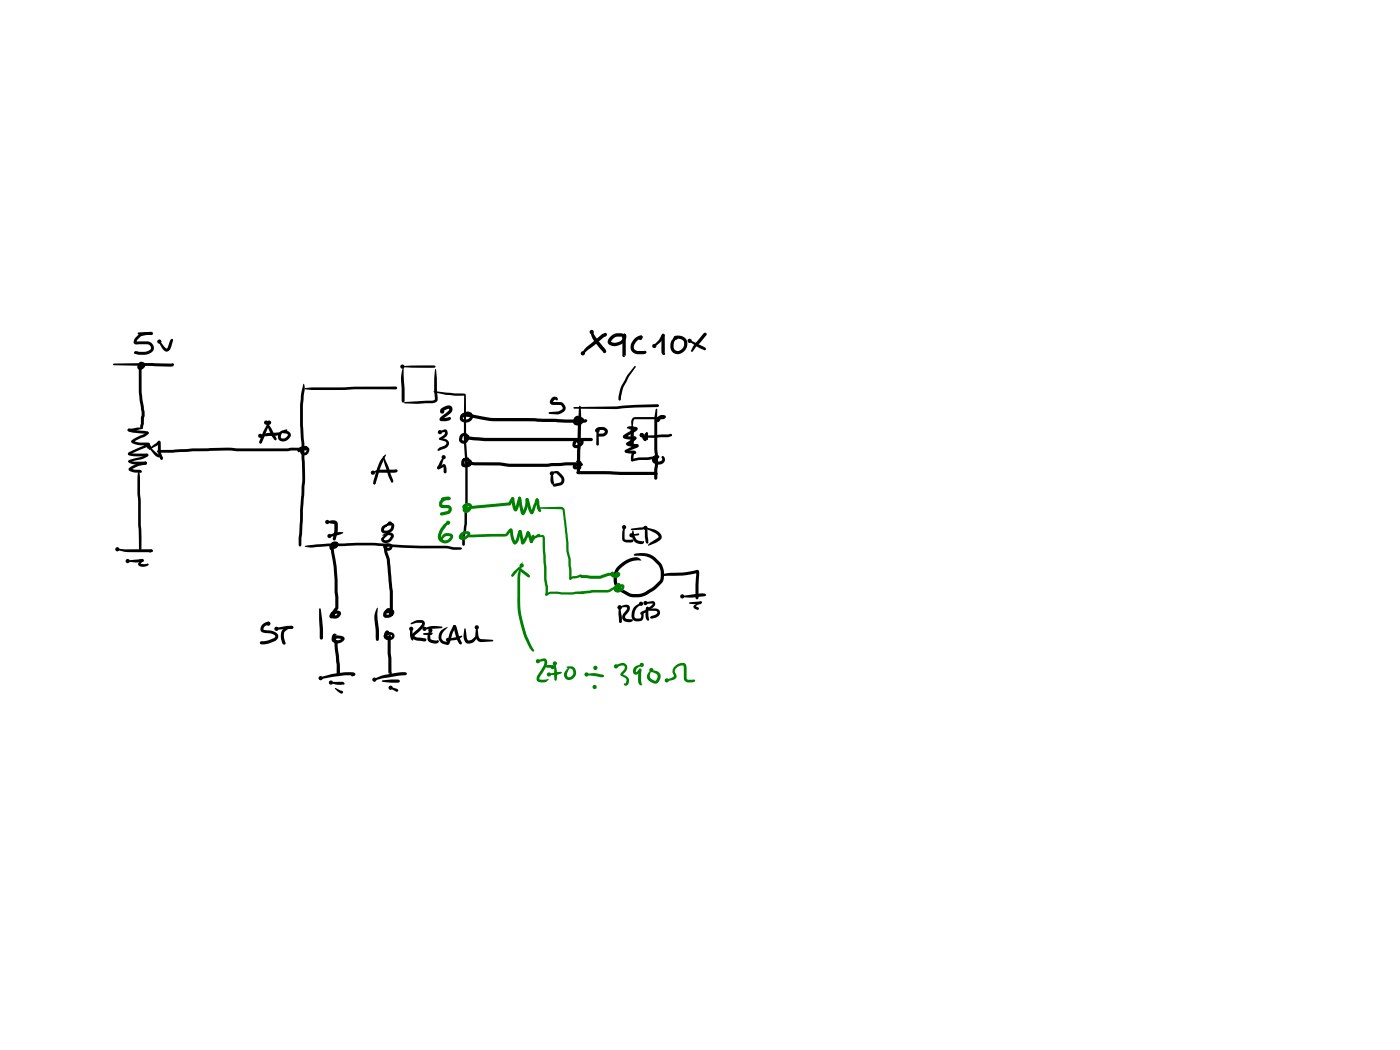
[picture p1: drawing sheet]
<svg xmlns="http://www.w3.org/2000/svg" width="397mm" height="297mm" viewBox="0 0 397 297" stroke-linecap="round" stroke-linejoin="round" font-family="sans-serif">
<g fill="#000">
<path d="M38 99.8l.3-.3 .4 .4-.4 .3zM38.2 99.6l.8 .1-.7 .5-.3-.3zM39.1 94.2l3.7-.2 .5 .4-.5 .5-3.5-.2-.3-.1zM38.8 95.2a4.6 4.6 0 0 1 4.4-1.1v.7l-.4 .1a3.6 3.6 0 0 0-4 1.4l-.2 .6-.1-.2h3.4a1.74 1.74 0 0 1 1.6 1.2 1.74 1.74 0 0 1-.7 2l-.9 .4-1.1 .2-1.7-.1-1-.3v-.5l.3-.1 2.7 .1 .9-.2 .7-.6-.1-.8-.7-.5h-2.7a.97 .97 0 0 1-1.3-.3 .97 .97 0 0 1 .3-1.3zM44.9 96.7l.2-.2 .2 .1 1.9 2.2 .4-.5 .4-1.5a.7 .7 0 0 1 .9-.7l.1 .3-.6 2.2a1.23 1.23 0 0 1-1.2 1 1.23 1.23 0 0 1-1.2-.9zM166 98.4l4.3-3.6 1.1-.5 .4 .1a.88 .88 0 0 1-.8 1.2l-5.7 4.7-.3 .1-.2-.4zM167.4 93.8l.5 .1 1.3 2.3 2.2 2.7a.6 .6 0 0 1 .2 .7 .6 .6 0 0 1-.6 .4l-1.2-1.5a8.4 8.4 0 0 1-2.5-4.4zM173 95.3l1.2-.8 1.6-.1a.73 .73 0 0 1 1 .4 .73 .73 0 0 1-.5 .9l-.2-.2 .1-.4-.1 .3-1.2-.1a2.3 2.3 0 0 0-1.8 1.5 2.44 2.44 0 0 0 2.7-.2 1.34 1.34 0 0 0 .7-1.4l.3 .2-.4-.4 .4-.5a1.16 1.16 0 0 1 .2 1.9 3.1 3.1 0 0 1-4.8 .7l.1-.9zM176.5 94.7l.3-.2 .5 .5-.2 .3 .1-.2v5.7l-.3-.1 .1 .2-.3 .2-.4-.3v-5.6zM181.3 95.3l.3-.2 .3 .1v.4l-.6 .3-.2-.2zM181.3 95.1l.3-.1 .4 .3-.1 .4-.3 .1-.4-.3zM179.7 95.9l.5-.4a1.07 1.07 0 0 1 1.8-.1l-.4 .4a2.5 2.5 0 0 0-1.9 3.1l.8 .5 2.2-.1 .4 .5-.1 .2-.6 .3h-1.8a2.17 2.17 0 0 1-2-1.4 2.17 2.17 0 0 1 .6-2.3z"/>
<path d="M187.5 94.6l.3-.1a.59 .59 0 0 1 .4 .5 .59 .59 0 0 1-.2 .6l-1.2 1.5-1.4 1.1-.4-.2 1.7-1.8zM187.5 94.6l.3-.1 .5 .5-.1 4.8 .2 .4a.58 .58 0 0 1-.7 .2 .58 .58 0 0 1-.4-.7zM191.1 95.4a2.46 2.46 0 0 1 3.3 .8 2.46 2.46 0 0 1-.7 3.4 2.26 2.26 0 0 1-3 .3 2.26 2.26 0 0 1-.7-2.8l.4-.9 1-.7 .1 .3-.6 1a2.18 2.18 0 0 0 .3 2.4 1.77 1.77 0 0 0 2.3-.7 1.77 1.77 0 0 0-.5-2.3l-1.4-.2-.9 1-.1-.8zM195.1 96.5l.3-.2 4.2 2.1 .4 .4-.1 .3-.4 .1-1.5-.6zM199.4 94.3l.3-.1 .3 .1v.7l-4 4.7-.3-.2 .7-1.5zM32 103.2l.2-.2 10.8-.2 5.9 .1 .4 .4-.2 .4-.8 .1-16.1-.3zM39.5 103h.6v.6a46.7 46.7 0 0 0 .7 12.2l.2 1.9-.3 2.4-.3 1.2-.3 .1a1.11 1.11 0 0 1-.2-1.4v-1.7l.2-.6-.1-1.6a53.6 53.6 0 0 1-.7-12.3zM39.5 102.7a1.08 1.08 0 0 1 1.6 .4 1.08 1.08 0 0 1-.8 1.5 .9 .9 0 0 1-1.2-.1 .9 .9 0 0 1 0-1.3 .9 .9 0 0 1 1.3 0l-.7 .8 .9-.6-.6-.3-.1 .5-.1-.1 .3 .1-.6-.1-.1-.3 .3-.3a.74 .74 0 0 1 .9 .8 .74 .74 0 0 1-1.2 .3l-.3-.5zM75.3 119.6h.1a15.7 15.7 0 0 1 2.9 4.6l-.1 .4-.2 .2-.9-1.1zM76 119.6l.2-.2 .2 .4-2.2 5.6-.4 .2-.3-.1v-.6l1.1-2.7zM85.9 108.7l.3 .1a7 7 0 0 1-.2 3.6l-.2 2.4v5.5l.4 5.3 .2 10.5-1.1 18.3-.3 .4-.4-.4v-1.9l1-17.9-.2-8.9-.4-5.4v-5.5l.3-3.1zM86.4 109.9l14-.4h11.7l.4 .4-.4 .4-20.1 .2a19.2 19.2 0 0 1-5.7-.4z"/>
<path d="M113.9 103.7l8-.2h1.1l.4 .3-.4 .4h-4.9l-4.1-.2zM114.1 104.2l.2 .1 .3 6.4v2.9l-.4 .4-.4-.4-.1-3.7a11.9 11.9 0 0 1 .4-5.7zM122.9 110.8l8.9 .8 .2 4.7a140 140 0 0 0 .5 15.9l-.2 16-.7 4 .1 2-.4 .4-.4-.4v-2l.7-4v-4.1a184.5 184.5 0 0 0-.2-20.7v-11.5l.2 .1-2.7 .1-2.7-.3-3.3-.7-.1-.2zM123.3 104.6h.2l.2 1.7 .3 6.3a1.43 1.43 0 0 1-2 1.6l-3.7 .2-3.7-.1-.2-.2 .2-.2 7.8-.4 .8-.3-.2-5.5zM125 115.7l1.1-.6a1.3 1.3 0 0 1 2 .3 1.3 1.3 0 0 1-.8 1.9l-2 1.5-.3-.4 2.3-.3 .5 .4-.3 .4-1 .4h-1.5a.64 .64 0 0 1-.5-.6 .64 .64 0 0 1 .4-.7l2-1.5 .3-.7-1.7 .6v-.2v.5a.55 .55 0 0 1-.7-.2 .55 .55 0 0 1 .2-.8zM131 117.6l.5-.1 .1 .3-.3 .2zM131.1 117.4l.7-.2 1.5 .1a36.7 36.7 0 0 0 12.6 1.1l14.3 .4 5.7-.1 .5 .5-.3 .4-.7 .1-21.2-.4a34.3 34.3 0 0 1-11.6-1.2l-1.5-.2zM130.6 117.3a1.81 1.81 0 0 1 2.7-.3l-.1 .5-.4-.2-1.5 .6-.2 .6a1.11 1.11 0 0 0 1.2 .4 1.11 1.11 0 0 0 .8-1.1l-1-.2-.7 .7a1.11 1.11 0 0 1 .2-1.4 1.11 1.11 0 0 1 1.5 0 1.39 1.39 0 0 1 .9 1.5 1.39 1.39 0 0 1-1.4 1.2 1.55 1.55 0 0 1-1.6 0 1.55 1.55 0 0 1-.7-1.5zM156.3 112.7a.97 .97 0 0 1 1-.3 .97 .97 0 0 1 .7 .7l-.2 .4-.4-.3-.4 .1-.4 .5 2.2 .1a1.57 1.57 0 0 1 1.3 1.1 1.57 1.57 0 0 1-.5 1.7l-1.5 .7-2.5-.2-.3-.2 .3-.3 2.5-.2 1.3-.8v-.2l-.6-.8h-2.2a1.01 1.01 0 0 1-.9-.8 1.01 1.01 0 0 1 .5-1.1zM162.6 115.3l12.5-.2a64.4 64.4 0 0 1 11.1-.6l.5 .4-.4 .4a59.3 59.3 0 0 0-11.1 .5l-12.6-.1-.3-.2zM162.8 118.1l.1-.1a.7 .7 0 0 1 1-.2 .7 .7 0 0 1 .1 1l-.4-.4-.3 1.2a.99 .99 0 0 0 1.3-.6h-1.2a.96 .96 0 0 1 1.4-.8 1.22 1.22 0 0 1 .5 1.4 1.22 1.22 0 0 1-1.2 .8 1.31 1.31 0 0 1-1.6-.4 1.31 1.31 0 0 1 .2-1.7zM164 115.1l.2-.2 .3 .2 .2 4.1-.4 14.5-.5 .4-.4-.4 .3-13.5z"/>
<path d="M179.7 103.7l.2-.1 .2 .4-2.1 3a13.4 13.4 0 0 0-2.2 6.4h-.5a10.2 10.2 0 0 1 2-6.4zM185.7 115.9l.2-.2 .3 .2v11.5a25.6 25.6 0 0 1 0 6.6v1.4l-.5 .5-.4-.5v-2.1a20.5 20.5 0 0 0 0-6.1v-8.8zM36.3 121.5l4.8 .6 .7 .1 .3 .4-.4 .4-4-.5a1.62 1.62 0 0 1-1.6-.7zM36.3 128.3l5.3 .2 .4 .4-.4 .4-3.9-.1a1.44 1.44 0 0 1-1.5-.5zM36.4 130.4l1.7 .4h3.2l.3 .4-.4 .4-3.1-.1a1.64 1.64 0 0 1-1.8-.8zM39.2 133.2h.2l.2 1.8 .3 13.9a22.8 22.8 0 0 1 .1 6.8l-.3 .1-.3-.3-.3-13.2a42.3 42.3 0 0 1 .1-9.1zM36.4 121.4h1.1a4.6 4.6 0 0 1 2.9-.1l-.1 .2-1.9 .4-1.9 .3-.4-.4zM36.6 132.5l.7-.4a8.6 8.6 0 0 1 3.8-1.3l.4 .1 .1 .3-.3 .4a7.7 7.7 0 0 0-4.1 1.4l-.1-.3 1.1 .3 1.4 .1a.51 .51 0 0 1 .5 .7h-2.1a1.54 1.54 0 0 1-1.6-.8zM41.3 128.6h.6v.6h-.5zM36.4 130.4l3.7-1.1 1.5-.8 .3 .1a.9 .9 0 0 1-1 1.2l-4.2 1.2-.3-.1zM37.3 124.8l3.3-1.8 1.1-.8a.48 .48 0 0 1 .4 .5 .48 .48 0 0 1-.4 .5l-3.9 2.1v-.5l1.6 .5 2.3 .1a.63 .63 0 0 1 .8 .5 .63 .63 0 0 1-.7 .7l-5.2 2.3-.4-.3 .6-.6 5-2.2 .1 .3a7.1 7.1 0 0 1-4.6-.7zM42.7 126.7l1.5-1.2a.9 .9 0 0 1 1.1-.6v.6l-.7 .6-2.5 1.4z"/>
<path d="M42.2 126.4l3.2 2.8a.86 .86 0 0 1-1.5-.2l-1.8-2.3zM44.6 127.6l.4-.1 3.8-.1 5.7-.4 9.6-.2 3.4 .2 19.2-.2-.9 .8v.4l.4 .2a.78 .78 0 0 0 .7-.9l-1.3-.1-.9 .9a.83 .83 0 0 1-.3-.8 .83 .83 0 0 1 .6-.6l.7-.3 1.2 .2a1.26 1.26 0 0 1 .7 1.3 1.26 1.26 0 0 1-1.1 1 1.3 1.3 0 0 1-1.4-1.6 1.3 1.3 0 0 1 2-.7l.1 .6-.4 .3-4.3 .1-1 .2h-14.1l-3.3-.2-9.5 .2-7.3 .4h-2.3v-.3l-.3 .3-.2-.3zM44.8 124.9h.4l.2 .3-.1 .3h-.4l-.2-.3zM44.8 125l.3-.2 .4 .5 .1 2.7 .5 1.7-.3 .5-.4-.4-.6-1.5zM45.4 129.4l.5 .1 .1 .6h-.5zM45.5 129.5l.5 .1v.5h-.5zM73.8 124.6h.3v.7l-.3 .3-.3-.3zM73.6 123.4a11 11 0 0 1 5.8-.9l.1 .2a.49 .49 0 0 1-.6 .5l-4.5 .4h-.7zM79.2 122.4l.9-.5 1.1-.3 .2 .2-1.3 .8a.89 .89 0 0 0-.6 .7 .89 .89 0 0 0 .4 .9l.9-.2 .7-.7-.2-.4-1.3-.2-.3-.3 .3-.3 1-.1a1.21 1.21 0 0 1 1.3 .8 1.21 1.21 0 0 1-.4 1.4 2.2 2.2 0 0 1-2.1 .8 1.49 1.49 0 0 1-1.1-1.1 1.49 1.49 0 0 1 .5-1.5zM105.6 133.9a3.4 3.4 0 0 1 3.1-.9h2.3a1.36 1.36 0 0 1 1.6 .4 1.23 1.23 0 0 1-1.6 .5zM106.2 136.3l.2 .1-.1 .5-.2 .3-.3-.3zM106 136.6l.3 .3-.2 .3-.4-.3z"/>
<path d="M108.5 129.2h.2l1.1 2.4 1.6 4.5a.41 .41 0 0 1-.1 .4 .41 .41 0 0 1-.5 .1l-.9-2zM109 128.8l.3 .2-1.5 3.3-1.4 4.5-.4 .4-.3-.3v-.5l1-3.3a9.6 9.6 0 0 1 2.3-4.3zM123.9 132.3l.6-.1h-.3l1.4-.7h.4l.5 1.2-.1 1.3-.3 .1-.5-.4-.1-1.7 .3 .1-1 .6a.48 .48 0 0 1-.7 .2 .48 .48 0 0 1-.2-.6zM124.5 122.2l1.1-.5a1 1 0 0 1 1.2 .5 1 1 0 0 1-.3 1.3l-1.4 1h-.6v-.5l1.2-.8 .4-.8-1.5 .2-.2-.2zM124.5 124l1.8 .4a1.32 1.32 0 0 1 .9 1.2 1.32 1.32 0 0 1-.9 1.3l-2.1 .8-.3-.2a1.85 1.85 0 0 1 1.8-1.2l.5-.3 .3-.5-.4-.5-1.6-.4zM125.6 129.3l.2 .2-.7 2.3-.6 1h-.5l-.1-.6zM131.3 124.1a4.1 4.1 0 0 1 3.4-.3l2.8 .2h30l.4 .5-.4 .4-30 .1-5.5-.5zM131.4 131.2l.3-.3 1.3-.1 8.5 .1 3 .4h10.4l8.2-.4 1.6 .2 .4 .5-.4 .4-4.3-.2-5.5 .4h-10.4l-3-.4h-7.1l-2.7-.4zM130.5 123.1a1.18 1.18 0 0 1 2 .2l-.2 .5-.4-.4-.8 .3-.2 .9 .4 .2 .8-.7-.6-.2a.76 .76 0 0 1 1.1-.4 .76 .76 0 0 1 .1 1.1l-.3 .5a1.4 1.4 0 0 1-2 .2 1.4 1.4 0 0 1-.1-2zM131 130l.9-.4 .6 .4-.9 .8-.1 .8-.1-.2h1.2l.3-.3-.3-.3-.7-.2-.4-.1-.4 .3a.66 .66 0 0 1 .5-1.1 1.65 1.65 0 0 1 2.1 1.5 1.78 1.78 0 0 1-3.1 .5l.1-1zM156.3 133.7l1.4-.3a1.79 1.79 0 0 1 1.4 1.1 1.72 1.72 0 0 1-.3 3l-1.7 .3-.5-.1v-.6l2.1-.5 .3-.8-1.3-1.7h-1.4l-.2-.2zM156 134.1l.3-.3 .3 .3 .2 2a.75 .75 0 0 1-.3 1.2l-.2-.1-.4-1z"/>
<path d="M163.4 133.6l7.8-.2 14.3 .2 .6 .2 .2 .4-.5 .4-21.7-.3-.7-.1zM162.7 124.6l.6-.2 .7 .5-.7 .2-.3 1 1.2-.5 .2-.6a1.04 1.04 0 0 0-1.4 .5 1.19 1.19 0 0 1 .9-1.4 1.19 1.19 0 0 1 1.4 .8 1.19 1.19 0 0 1-.8 1.5l-.5 .3a1.22 1.22 0 0 1-1.7-.1 1.22 1.22 0 0 1 .2-1.8zM163.3 130.5a1.19 1.19 0 0 1 1.5 .9 1.19 1.19 0 0 1-1.1 1.4 .92 .92 0 0 1-1.5-.5 .92 .92 0 0 1 1.2-1.1l.4 .1 .3 .3 .1 .8-.2 .2-.5-.7-.6 .2 .8-.1 .4-.5-.2-.3-.6-.2zM163.4 133.6l.3-.1 .8 .4a.66 .66 0 0 1-.6 .3 .66 .66 0 0 1-.6-.3zM168.8 121.4a2.47 2.47 0 0 1 2.7-.2 1.33 1.33 0 0 1 .6 1.5 1.33 1.33 0 0 1-1.4 .9l-1.2 .1-.5-.5 .5-.4 1.4-.1 .4-.3v-.3l-.5-.3h-.9l-1.1 .6-.3-.4zM169 121.8l.4-.1 .1 .3 .1 3.8-.3 .4-.4-.4zM177 127.5l.3-.1 .4 .3-.1-.2 1.8 .1a.51 .51 0 0 1 .7 .4 .51 .51 0 0 1-.5 .6l-.2 .9a.68 .68 0 0 1 .1 .7 .68 .68 0 0 1-.7 .4 2.07 2.07 0 0 1 .7-2.7h.2l-.2 .2v.3h-1.7l-.7-.3zM177.7 121l1-.3 1.3 .2a.65 .65 0 0 1 .6 .7 .65 .65 0 0 1-.6 .6l-2.8 1.7-.1-.5 2.8 .2 .3 .5-.1 .3-1.7 .1-1.2-.2a.71 .71 0 0 1-.8-.6 .71 .71 0 0 1 .7-.8l2.7-1.7v.4l.3 .2-2.1-.3 .1-.2-.3 .1-.2-.2zM179.2 118.3l.8-.2h8.1a1.26 1.26 0 0 0-1.5 .9l-.4-.1 .1-.2 .2 .2-.5 .1-.3-.1a.65 .65 0 0 1 .9-.7 .65 .65 0 0 1 .3 1 .65 .65 0 0 1-1.1 0 1.61 1.61 0 0 1 1-1.5 1.61 1.61 0 0 1 1.8 .3l-.3 .5-.5 .2-8.2 .1-.5 2.5-.3-1.8zM179 130l1.7-.4 2.7-.1 2.8-.4-.2 .3 .2 .3-.5 .1-.1 .6a1.61 1.61 0 0 0 1.7 .1l.2-.4v-.9a.91 .91 0 0 1 .8 1.3 1.99 1.99 0 0 1-1.9 1.1 1.99 1.99 0 0 1-1.7-1.3 1.17 1.17 0 0 1 .6-1.3 1.17 1.17 0 0 1 1.4 .4l-.2 .4-1.2 .3-4.2 .2-2 .4-.4-.4zM179 121.3l.4 .2 .1 1v3.6l-.4 .4-.5-.4v-4.1zM179.5 123.8h.6v.6h-.6z"/>
<path d="M177.5 125.4l2.3-1.8a.77 .77 0 0 1 .3 .9 .77 .77 0 0 1-.6 .5l-1.5 1v-.5l1.5 .2a1.03 1.03 0 0 1 1.4 .6l-.3 .4-3.3 1.5-.4-.4 .3-.4 3-1.4-.1 .2 .2 .4a4.5 4.5 0 0 1-3-.7zM181.7 123.1l1 .3 6.5-.3 .8-.2 .4 .3-.1 .3-1.1 .3-3.8 .2-2.6-.1-1.1-.5zM181.7 123.1l1 .8 .4 .7a.43 .43 0 0 1-.4 .3 .43 .43 0 0 1-.4-.2zM182.9 122.5l.3-.1 .2 .3-.5 .6 .2 1.3-.4 .3-.3-.3 .2-.4-.2-.9zM183.2 122.4l.3 .3-.3 .3-.3-.3zM182.9 122.7l.4-.3 .2 .5v1.5l-.3 .3-.3-.3zM33.2 155.4l2.3 .2h7.3l.5 .4-.2 .3h-.4l.1 .1h-2a19.9 19.9 0 0 1-7.6-.6l-.2-.2zM36 158.9l.2-.2 3.8-.4 .5 .1 .2 .3-.4 .4-1.6 .2-2.5-.2zM40.1 158.5l.6 .1-.1 .4-.6-.1zM40.1 158.5h.5l.1 .4-1.1 .9 .1-.2 1.2 .2 1-.2 .3 .2a2.14 2.14 0 0 1-3 .2v-.5zM42.6 155.8h.5l.1 .3-.8 .4-.2-.2zM86.3 154.6l6.6-.7h4.9a86.9 86.9 0 0 1 16.4 .5l12.3 .2 2 .4 2 .1a.31 .31 0 0 1 .4 .2 .31 .31 0 0 1-.4 .3l-2 .1-2-.4a145.6 145.6 0 0 1-16.5-.5 77.9 77.9 0 0 0-14.6-.1l-5.6 .2a6.5 6.5 0 0 1-3.5-.1z"/>
<path d="M176.5 149.3l.3-.2 .2 .2-.1 3.5h2.2l.4 .4-.5 .4h-1.5a1.15 1.15 0 0 1-1.3-1.4zM178.8 151.4l2-.4 .3 .3-.4 .3-1.9 .2-.1-.2zM178.8 149.7l4.3-.4 .3 .8 .2 3-.1 .3 .2 .3-.5 .2-.3-.4-.3-1.5v-2.2h.2l-4 .4-.2-.3zM179.1 150.4l.2-.2 .1 .2 .2 .9a2.13 2.13 0 0 0 2.3 2l.3-.1 .2 .5a2.03 2.03 0 0 1-2.8-.4l-.6-1.4zM175 160.5a6.9 6.9 0 0 1 5.7-2.6l.6 .3 .3 .6a6.6 6.6 0 0 0-6.8 3.9v.2a3.7 3.7 0 0 0 2.6 4.6l1 .6 .9 .1h1.7l1.3-.3a13.1 13.1 0 0 0 4.5-3.5l.3-1.2v-1.4l-.3-1-.3-.7-1.5-1.5a6.6 6.6 0 0 0-5.2-1.2l-.3-.3 .2-.2a6.5 6.5 0 0 1 5.9 1l1.5 1.6a5.6 5.6 0 0 1 .9 4.2l-.2 .9a12.5 12.5 0 0 1-4.7 3.9l-1.7 .6-2 .1-1.2-.2-1.2-.7a4.8 4.8 0 0 1-2-7.8zM182.6 149.5l.2-.2 1.9 .5a2.64 2.64 0 0 1 2.7 2.6l-.4 .6-1.2 .7-2.3 .8 .6-.7 2.4-1.7a1.75 1.75 0 0 0-1.4-1.4zM175.4 175.2l.6 .8-.3 .4-.3-.2zM175.4 172l1-.5a1.19 1.19 0 0 1 2 .7l-.2 .8-1 1.3-.2 .6 .4 .4 1.8 .2a.91 .91 0 0 1-1.4 .7h-.3a1.49 1.49 0 0 1-1.3-1.2 1.49 1.49 0 0 1 .7-1.6l.6-.8 .1-.5-.8-.1-1.3 .2zM175.3 172l.2-.2 .2 .2 .4 2.6a1.37 1.37 0 0 1-.4 1.8 1.12 1.12 0 0 1-.4-1.4zM175.4 175.8h.6v.5h-.5zM179.7 171.8l1.9-1 .2 .2-.1 .2-.9 .6a2.41 2.41 0 0 0-.8 3.3l.8 .1a.73 .73 0 0 0 .8-.3 .73 .73 0 0 0 0-.8 .67 .67 0 0 1-.1-.8 .67 .67 0 0 1 .7-.3l.8-.3 .2-.7 .2-.1a.99 .99 0 0 1-.4 1.5l-1 .5-.1-.4a1.59 1.59 0 0 1 .1 2 1.59 1.59 0 0 1-2 .4 1.75 1.75 0 0 1-1-2.5zM182.8 170.6l2-.3a.88 .88 0 0 1 .8 .7 .88 .88 0 0 1-.5 1l-1.7 .9-.3-.2a.88 .88 0 0 1 .9-.8l.9-1-2.1 .1-.2-.2z"/>
<path d="M183.2 171.9h.3l.1 .5h-.3zM183.1 172l.3-.1 .3 .1-.2 .4h.2l-.1 1.9 .3 1.2a.42 .42 0 0 1-.5 .2 .42 .42 0 0 1-.3-.3l-.3-2.4zM183.2 172.4l2.4-.1a1.31 1.31 0 0 1 1.4 1.3 1.31 1.31 0 0 1-1.3 1.4l-1.5 .1-.1-.2 .3-.4 .9-.3a.82 .82 0 0 0 .9-.9l-.6-.3h-2a.39 .39 0 0 1-.4-.1 .39 .39 0 0 1 0-.5zM187.6 162.6l2-.3 3.7-.1 3.2-.5a1.02 1.02 0 0 1 1.5 0l-.2 7.6-.4 .5-.4-.5v-3.7l.2-3.6 .4 .2-4.3 .8-5.7 .2-.3-.3zM193.2 168.8l1.9-.3a9.6 9.6 0 0 1 4.8-.3l.1 .3a1.15 1.15 0 0 1-1.4 .5 10.9 10.9 0 0 1-5.5-.1zM195.3 170.6l3.4-.2a.72 .72 0 0 1-1 .8l-2.4-.2-.2-.2zM196.5 171.5l1.9-1.2 .3 .1-.1 .5-.7 .2-.9 .7 .7 .2 .3 .4-.1 .2-.4 .1-.8-.3-.3-.5z"/>
<circle cx="36.5" cy="121.8" r=".38"/>
<circle cx="41.2" cy="131.2" r=".42"/>
<circle cx="41.7" cy="122.6" r=".39"/>
<circle cx="42.9" cy="156" r=".37"/>
</g>
<g fill="#000">
<circle cx="45.1" cy="96.7" r=".63"/>
<circle cx="167.6" cy="94" r=".63"/>
<circle cx="181.3" cy="95.7" r=".63"/>
<circle cx="185.3" cy="98" r=".63"/>
<circle cx="191.4" cy="95.7" r=".63"/>
<circle cx="195.3" cy="96.5" r=".63"/>
<circle cx="75.4" cy="119.7" r=".63"/>
<circle cx="76.2" cy="119.7" r=".63"/>
<circle cx="114" cy="103.8" r=".63"/>
<circle cx="125.2" cy="116.6" r=".63"/>
<circle cx="133.2" cy="117.4" r=".63"/>
<circle cx="164" cy="118.6" r=".63"/>
<circle cx="165.1" cy="100.1" r=".63"/>
<circle cx="42.2" cy="126.6" r=".63"/>
<circle cx="73.7" cy="123.4" r=".63"/>
<circle cx="105.6" cy="133.9" r=".63"/>
<circle cx="124.6" cy="122.4" r=".63"/>
<circle cx="125.7" cy="129.5" r=".63"/>
<circle cx="132.3" cy="123.7" r=".63"/>
<circle cx="132.3" cy="130.1" r=".63"/>
<circle cx="156.3" cy="134.1" r=".63"/>
<circle cx="163.8" cy="124.9" r=".63"/>
<circle cx="164" cy="132.4" r=".63"/>
<circle cx="169.3" cy="122" r=".63"/>
<circle cx="179.1" cy="121.4" r=".63"/>
<circle cx="181.8" cy="123.2" r=".14"/>
<circle cx="181.8" cy="123.2" r=".63"/>
<circle cx="33.2" cy="155.6" r=".63"/>
<circle cx="36.2" cy="158.9" r=".63"/>
<circle cx="176.8" cy="149.3" r=".63"/>
<circle cx="178.8" cy="151.6" r=".63"/>
<circle cx="182.8" cy="149.5" r=".63"/>
<circle cx="175.5" cy="172" r=".63"/>
<circle cx="181.6" cy="171" r=".63"/>
<circle cx="182.8" cy="170.8" r=".63"/>
<circle cx="193.2" cy="168.9" r=".63"/>
</g>
<g fill="#008000">
<path d="M125 141.1l.3-.1a.39 .39 0 0 1 .4 .4 .39 .39 0 0 1-.4 .4l-.4-.4z"/>
<path d="M125 141.1l.3-.1 .4 .2-.1 .5-.3 .1-.3-.2z"/>
<path d="M125.1 141l2-.3 .4 .1 .1 .4-.4 .5-1.9 .1-.4-.4z"/>
<path d="M124.8 141.6l1.1-.8h1.6v.7l-1.4 .2-.8 .8v.5h1.6a1.33 1.33 0 0 1 1.1 1.4 1.33 1.33 0 0 1-1.2 1.3l-1.6 .3-.5-.1v-.7l2-.5 .4-.4-.2-.3-1.3-.1a1.28 1.28 0 0 1-1.3-.8 1.28 1.28 0 0 1 .5-1.5z"/>
<path d="M164.2 162.9l5.7 .2 3-.9 .5-.3 .4 .4-.5 .7-3.4 .9-5.4-.2-.3-.8 8.9-.7-.1 .1 .1-.1z"/>
<path d="M131.2 143a1.4 1.4 0 0 1 2.5 .3h-.9l-.6 .4 .7-.3-.1-.1-.4 .4 .4-.4 12.3-1.1-.5 .9-10.6 1a1.01 1.01 0 0 0-1 .8 1.12 1.12 0 0 1-1.4 .3 1.12 1.12 0 0 1-.6-1.3v-.5z"/>
<path d="M173.1 162h.6l.2 .8 .6 .1 .4-.3 .1 .3-.3 .2-.4-.3 .5-.3 .2 .3-.6-.2a.59 .59 0 0 1 1-.3 .59 .59 0 0 1-.2 1l-.2 .1a.72 .72 0 0 1-1.1-.3 .72 .72 0 0 1 .6-1 .77 .77 0 0 1 1.2 .4 .77 .77 0 0 1-.7 1 1.35 1.35 0 0 1-2-.7z"/>
<path d="M125.7 148.5a1.18 1.18 0 0 1 1.4-.4l-.1 .1a8.1 8.1 0 0 0-2.1 3.7 1.32 1.32 0 0 0 1.3 1.2 1.32 1.32 0 0 0 1.3-1.2h-1.2l-1.2 1a1.06 1.06 0 0 1 .5-1.6 2.21 2.21 0 0 1 2.7 .3 2.15 2.15 0 0 1-2.7 2.2 2.15 2.15 0 0 1-1.2-3.3z"/>
<path d="M164.6 167.5l3.3-.4h4.2l1.5-.7 1.6-1.3 .4 .4-1.7 1.4-1.7 .9h-4.4l-3.4 .5 .2-.8 10.4-2.3z"/>
<path d="M130.5 151a2.16 2.16 0 0 1 2.6-.1v.5l-2.1 .2 1.5-.5-1.5 .5 .1 .3h.7l.6-.7h-.2l-1.2 .4 12.9-.4-.9 .8-10.4 .2a1.66 1.66 0 0 1-2.6 .1v-.6z"/>
<path d="M174.4 165.6l.8-.5 .4 .4-.7 .7v.7l.8-.1 .6-.6-.9 .1-.7 .9v-.3h.4l.2-.4-1-.5a.96 .96 0 0 1 1.2-.4 .96 .96 0 0 1 .6 1.1 1.13 1.13 0 0 1-1 1 1.13 1.13 0 0 1-1.2-.6l.5-.9a1.53 1.53 0 0 1 2.5-.2v.1a1.58 1.58 0 0 1-1 1.5 1.58 1.58 0 0 1-1.8-.4v-1z"/>
</g>
<circle cx="126.9" cy="148.1" r=".63" fill="#008000"/>
<g fill="#000">
<path d="M92.5 147.9l1.1-.5a1.38 1.38 0 0 1 1.5 .1 1.38 1.38 0 0 1 .6 1.3l-.1 2-.5 1.9-.4 .4-.5-.5 .5-2v-2.2l-2-.3zM93.2 151.6l2.1-.8 1.8-.1 .1 .2a2.68 2.68 0 0 1-2.2 .8l-1.7 .4-.3-.3zM94.1 154.2h.6l.1 .3-.4 .5-.5-.5zM93.9 153.7a1.06 1.06 0 0 1 1.3-.3 1.06 1.06 0 0 1 .5 1.3 1.3 1.3 0 0 1-1.1 .8 1.3 1.3 0 0 1-1.2-.8 .69 .69 0 0 1 .4-.7 .69 .69 0 0 1 .7 .2l.3 .3-.1 .3h-.7l1-.3 .2-.3-.2-.1a.84 .84 0 0 0-.8 1l.3 .5 .8 4.7 .5 8.7v3.3l-1.2 1.9-.1-.4-.4-.1 .1 .4 .4 .2a.87 .87 0 0 0 1.1-.6v.2a1.33 1.33 0 0 0-1.5 .7l-.3-.4 .5-.1 .4 .5a.77 .77 0 0 1-.8 .6 .77 .77 0 0 1-.7-.6 1.96 1.96 0 0 1 3.3-1.1 1.58 1.58 0 0 1-1.2 1.6 1.58 1.58 0 0 1-1.8-.8 .69 .69 0 0 1 .5-1 .69 .69 0 0 1 .8 .8 .57 .57 0 0 1-.9 .4 .57 .57 0 0 1-.1-.9l1.1-1.4v-3.1l-.5-8.4-.7-4.9a1.34 1.34 0 0 1 .1-2.1zM108.7 154.2l.6-.2h.7l-.6 .6v.3l.6 .3 .4-.3-.2-.2-.5 .2a2.35 2.35 0 0 0 .2 2.1l.5 1.4 .5 6.3a38.9 38.9 0 0 1 .4 9.3l-.5 .5-.3-.1-.1-.5a130 130 0 0 0-.8-15.4l-.5-1.2a2.59 2.59 0 0 1 .2-3.2 1.13 1.13 0 0 1 1.5 .1 1.13 1.13 0 0 1 .1 1.6 1.13 1.13 0 0 1-1.6 .1 1.05 1.05 0 0 1-.6-1.7zM108.3 151.5h.1a2.3 2.3 0 0 1 2.9-.3l.2 .8-.6 1a1.55 1.55 0 0 1-1.6 .9 1.55 1.55 0 0 1-1.3-1.3l.7-.8 1.3-.8 .2 .3-1.4 1.4 .1 .3a1.27 1.27 0 0 0 1.4-.5l.4-.6-.1-.2-.9-.2-1.3 .3zM108.3 149.1l2-1 .3 .2-1.6 1.2-.2 .7a1.59 1.59 0 0 0 1.9-.7l.2-.7-.4-.1-1.5 .6 .7-1a1.21 1.21 0 0 1 1.7 0 1.21 1.21 0 0 1 0 1.6 2.15 2.15 0 0 1-3.4 .5v-.7zM75.8 176.3l.2-.1 .3 .2-.3 .5-.3-.3zM74.3 176.9l.9-.6a.59 .59 0 0 1 .7-.2 .59 .59 0 0 1 .3 .7h-.4l.2 .1a1.51 1.51 0 0 0-1.4 1.4l2.1 .3a1.87 1.87 0 0 1 2.1 2l-.7 .9-1.7 .7-1.6 .3-1.1-.1v-.7l2.4-.4 1.5-.5 .4-.5-.2-.4-.8-.4-1.8-.2a1.23 1.23 0 0 1-1.3-.6 1.23 1.23 0 0 1 .1-1.4zM78.3 177.8l3.2-.5h1.2l.4 .4-.4 .4-4.4 .3-.3-.3zM80.1 178.3a2.72 2.72 0 0 1 2.9-.9v.6l-1.4 .2-1.1 .9-.1 1.2 .5 1.9-.1 .3a.68 .68 0 0 1-1-.6 4.8 4.8 0 0 1-.1-2.9zM90.4 172.5l.2-.3 .2 .3 .6 5 .1 3.2-.5 .5-.4-.5z"/>
<path d="M94.3 179.7l.6-.2 .5 .3-.5 .3-.1 1a1.47 1.47 0 0 0 2-.3v.2l-1.3-.2-.5 .3 .6 .9 .7 6.4v2.4l-.2 .4-.4 .2-.5-.5 .2-2.5-.8-6.5a1.18 1.18 0 0 1-.2-1.5 1.18 1.18 0 0 1 1.5-.4l.6 .1a.93 .93 0 0 1 1.1 .8 .93 .93 0 0 1-.9 1 1.95 1.95 0 0 1-2.8-.8zM106.8 172.2l.2 .1-.1 2 .4 4.6v2.2l-.4 .4-.4-.4-.3-4.4a6.1 6.1 0 0 1 .6-4.5zM109.2 178.8l.6-.2 .5 .5-.1 .2-.5-.1v1.2h1.1l.2-.3-.1-.2a1.08 1.08 0 0 0-1.4 .4v-.2l.5 .1 .4-.3 .3 .1v.6a1.06 1.06 0 0 1-1.3 .4 1.06 1.06 0 0 1-.7-1.2 1.64 1.64 0 0 1 1.7-.8 1.64 1.64 0 0 1 1.3 1.1 1.51 1.51 0 0 1-1.6 1.3 1.51 1.51 0 0 1-1.3-1.5zM110.1 180l.4-.1 .3 .4-.1 .3-.5 .1-.2-.4zM109.4 172.5a1.36 1.36 0 0 1 2.2 .5 1.36 1.36 0 0 1-1.1 1.9l-.4 .1a1.1 1.1 0 0 1-1.4-.3 1.1 1.1 0 0 1 0-1.4 1.29 1.29 0 0 1 2.2 0l.4 .8-.5 .4-.3-.2-.5-.7-.5 .1-.1 .5-.1-.1 1-.2 .5-.5-.8-.3 .1-.1v.6a.66 .66 0 0 1-.8-.3 .66 .66 0 0 1 .1-.8zM110.6 173.7h.5l.2 .3-.2 .4h-.6zM116.4 176.4l1-.5a2.13 2.13 0 0 1 2.9 .3v.7l-.3 .6-2.7 2.6 .8 .4 2.2 .3 .5 .4-.5 .5-2-.2a1.51 1.51 0 0 1-1.7-1.7l2.3-2.2 .6-1-1.5-.2-1.5 .4-.2-.2zM116.2 177.9l.3-.1 .3 .3 .3 3-.3 .3-.3-.2-.3-.8zM120 179.3l2.2-.2 .4 .4-.5 .3h-2.1l-.2-.2zM120.1 178l1.5-.6 1-.1 2.5 .2 .3 .2-.3 .2-4.3 .3h-.6zM121.7 178.4l.2-.1 .3 .2-.3 1.4 .1 1.1 1.1 .4 .9-.1a.54 .54 0 0 1 .2 .6 .54 .54 0 0 1-.6 .4l-1.3-.2a1.6 1.6 0 0 1-1.2-2.3zM124.8 178.7l1.1-.8 .9-.3-.6 .7a2.17 2.17 0 0 0-.9 3l1.5 .6-.3 .1a13.2 13.2 0 0 1 2.1-5l.4 .1 .1 .3-.9 2-.7 2.5-.5 .7a2.53 2.53 0 0 1-2.6-1.3 2.77 2.77 0 0 1 .4-2.6z"/>
<path d="M128.4 177.1h.5l.3 .3 .7 2.5 .9 2.2-.1 .3-.3 .2-.3-.2a13.8 13.8 0 0 1-1.7-4.7l.2 .1-.3-.4zM131.5 178.1l.2-.2 .2 .2 .3 2.4 .4 .9 1-.2 1.2-1.2 .2 .6a2.26 2.26 0 0 1-2.4 1.7 2.04 2.04 0 0 1-1.3-2.7zM134.8 177.7l.2-.2 .3 .2 .2 2.5 .4 .7 3.6 .3 .3 .2-.3 .3-3 .2a1.86 1.86 0 0 1-1.9-2.1zM90.8 191.8l4.1-1 2.9-.4 2.4 .1a.5 .5 0 0 1 .3 .8h-3l-6.7 1.1-.3-.3zM93.5 193.3l.2-.2h2.1a1.51 1.51 0 0 1 1.8 .4l-.2 .4-.4-.2 .1 .2-1.3 .1-2.1-.5zM94.9 194.9l1.6 .7a.54 .54 0 0 1 .6 .7l-.4 .2-.5-.3-1.3-1.1zM99.6 191.1l.6-.5 .4 .4a.81 .81 0 0 1-1.2 .3zM106 192.3a20.6 20.6 0 0 1 7.5-1.9h1.3l.4 .4-.4 .5-6.3 .8-2.5 .6-.2-.2zM108.1 192.9l.2-.2 3.6-.2a1.04 1.04 0 0 1 1.4 .4 1.04 1.04 0 0 1-1.4 .5l-3.6-.3zM110.6 194.6l1.9 .5 .3 .4-.1 .3-.4 .1-1.7-.9-.2-.2zM110.1 180h.5l.2 .3-.1 4.6 .3 5.8-.4 .4-.4-.2 .3-.4-.3 .4-.2-.7-.2-9zM126.9 181l3.9-1 .1 .2-.7 .7-1.1 .4-2.2 .2-.3-.3z"/>
</g>
<g fill="#000">
<circle cx="92.7" cy="147.9" r=".63"/>
<circle cx="93.3" cy="151.8" r=".63"/>
<circle cx="110.4" cy="148.3" r=".63"/>
<circle cx="76" cy="176.6" r=".63"/>
<circle cx="78.3" cy="178.1" r=".63"/>
<circle cx="116.5" cy="178.1" r=".63"/>
<circle cx="120.2" cy="178.1" r=".63"/>
<circle cx="121.9" cy="178.5" r=".63"/>
<circle cx="135" cy="177.7" r=".63"/>
<circle cx="90.8" cy="192.1" r=".63"/>
<circle cx="93.7" cy="193.3" r=".63"/>
<circle cx="106" cy="192.5" r=".63"/>
<circle cx="110.6" cy="194.8" r=".63"/>
<circle cx="126.9" cy="181.2" r=".63"/>
</g>
<g fill="#008000">
<path d="M144.9 141l.6-.1v.6l-.9 1.3-.3 .3-.2-.1a2.45 2.45 0 0 1 .8-2z"/>
<path d="M144.9 141l.3-.2 .5 .4 .6 2.9h-.5l.9-3.1 .4-.3 .3 .1 .1 .6-.7 2.5a.79 .79 0 0 1-.8 1 .79 .79 0 0 1-.8-1l-.4-2.6z"/>
<path d="M146.9 140.8a.82 .82 0 0 1 .9 1.1l.6 3.3-.5-.1a8.3 8.3 0 0 0 1.1-3.9h.6l.1 .3-.2 .3 .1-.2a6.2 6.2 0 0 1-1.3 4.3l-.5-.1-.3-.6-.5-2.3-.3-1.8z"/>
<path d="M149 141.2a.73 .73 0 0 1 1 .8l.9 2.9h-.5l1.3-3.5 .4-.3 .4 .4-1.3 3.7a.61 .61 0 0 1-.7 .5 .61 .61 0 0 1-.5-.6l-1-3.3 .3 .1-.4-.4z"/>
<path d="M151.8 141.2a.53 .53 0 0 1 .9 .5l.1 1.4 .5 1.5-.1 .3a.71 .71 0 0 1-1-.7l-.4-2.4 .3 .1-.4-.4z"/>
<path d="M144.2 149.9l.1-.1a.56 .56 0 0 1 .6-.1 .56 .56 0 0 1 .3 .6l.4 2 .5 1.2-.4-.1 .4-.7 .8-2.3 .4-.3 .4 .4-.8 2.6-.4 .7a.72 .72 0 0 1-.9 .4 .72 .72 0 0 1-.5-.7l-.5-1.8-.2-1.4 .4 .1-.2 .2a2.14 2.14 0 0 1-1.4 1.4 1.72 1.72 0 0 1 .8-1.9z"/>
<path d="M147 150.2l.3-.1 .5 .4 .6 3.2-.2-.3h-.4l1.4-2.7 .4-.2 .2 .1 .2 .3-.4 1.1-1 1.8a.61 .61 0 0 1-.7 .4 .61 .61 0 0 1-.4-.8l-.6-2.9z"/>
<path d="M149.3 150.6a.6 .6 0 0 1 .9 .4l.7 2.3-.1 .4-.3 .1-.5-.3-.7-2.3 .2 .1-.3-.4z"/>
<path d="M150.2 153.1h.6l.1 .3-.1 .3h-.6z"/>
<path d="M150.7 151.7l.3-.3 .4 .4-.3 1.4-.6 .6-.4-.4z"/>
<path d="M150.8 152.2l1.5-.9h.5l.3 .3-.1 .3-.5 .1-.8 .5-.8 .2-.2-.3z"/>
<path d="M152.2 151.9l1.1-.3a.81 .81 0 0 1 .8 .1 .81 .81 0 0 1 .2 .9l.5 11.5 .4 2v2l-.5 .6-.3-.2 .1-2.3-.4-2-.4-11.9-.1-.2-1.2 .1z"/>
<path d="M154.5 168.2l1.5-.6 6 .2 3.1-.3 .4 .4-.4 .4-5.9 .1-3.2-.2-.6 .3a.45 .45 0 0 1-.6 .2 .45 .45 0 0 1-.3-.5z"/>
<path d="M152 143.9l.1-.2 6.7-.2a1.07 1.07 0 0 1 1.1 1.1l1.1 9v2.4a12.6 12.6 0 0 1 .8 4.6l.1 2.5a.84 .84 0 0 1-.4 1.1 2.32 2.32 0 0 1-.3-2.1l-.1-1.5a11.8 11.8 0 0 0-.7-4.6v-2.3l-1.1-9.3-7.2-.3z"/>
<path d="M161.4 163.7l.7-.5 1.2-.1 .8-.3a.46 .46 0 0 1 .6 0 .46 .46 0 0 1 .1 .5l-1.5 .5h-1l-.8 .4-.3-.3z"/>
<path d="M147.9 159.1l-.5 3.2a43.8 43.8 0 0 0 .9 14.5 23.3 23.3 0 0 0 2.7 6.9l.3 .4-.1 .4-.2 .1-.4-.3a26.4 26.4 0 0 1-4.1-13.6 41.2 41.2 0 0 1 .2-8.5z"/>
<path d="M145.7 161.7l2-1.7 .2 .2-1.8 2.2a1 1 0 0 1-1.2 .8 1.36 1.36 0 0 1 .8-1.5z"/>
<path d="M146.6 160.9l.4-.1 .5 .2 1.8 1.3 .7 .6v.6h-.5l-2.3-1.8-.3-.3 .1-.1-.5 .4-1.1 1.5h-.5v-.4l.8-.6z"/>
<path d="M152.3 187l1.2-.4a1.12 1.12 0 0 1 1.3 .3 1.12 1.12 0 0 1 .1 1.3l-2 3.4-.2 .8 1.3 .1 1.3-.2a.83 .83 0 0 1-1 .9h-1.5a1.16 1.16 0 0 1-.5-2l1.6-2.5 .3-1.1-.1-.4-1.7 .4-.3-.3z"/>
<path d="M156.9 187.9l.3-.2 .2 .2 .4 2.6-.1 2-.3 .3-.4-.3z"/>
<path d="M155.5 190.8l2.3-.4 1.1-.1 .3 .2-.2 .2-1.3 .4-2.2 .1-.2-.2z"/>
<path d="M160.4 188.9l.2-.1 1.3-.1a1.94 1.94 0 0 1 1 2.7 1.94 1.94 0 0 1-2.8 .7 1.62 1.62 0 0 1 .1-2.1l.8-1 .3 .2-.7 1.7v.5l.3 .4a1.26 1.26 0 0 0 1.4-1.6l-.3-.7z"/>
<path d="M154.7 188.5l1.3-.2 .6 .6-1.6 .2-.3-.1z"/>
<path d="M165.9 191l.2-.2 2.4-.1 2.2 .4 .4 .3a1.66 1.66 0 0 1-2.1 .2l-2.9-.4z"/>
<path d="M174.3 188.5l1-.5a1.46 1.46 0 0 1 2.1 .3 1.46 1.46 0 0 1-.3 2.1l-.8 .7-.1-.2a1.97 1.97 0 0 1 1.8 2.6 .72 .72 0 0 1-.6 .7 .72 .72 0 0 1-.8-.5l.7-.3 .1-1-.4-.4-1.1-.6-.2-.4 1.1-1.4 .1-.8-.7-.3-1.7 .5-.3-.1z"/>
<path d="M179.7 188.9l1-.5 1.2-.2-.1 .3-1.4 .8-.3 1.1 .7-.5a.47 .47 0 0 1 .3-.4 .47 .47 0 0 1 .5 .2v.2a1.4 1.4 0 0 1-2.1 .9l-.2-.8z"/>
<path d="M181 189.5l.3-.1 .4 .3v3.9a.39 .39 0 0 1-.3 .5 .39 .39 0 0 1-.4-.4l-.3-1.1v-1.8z"/>
<path d="M183.9 190.3l.6-.5-.5 1.6a1.5 1.5 0 0 0 1.8 1.3l.5-.9-.1-.5-.4-.5-1.3-.5-.2-.2 .3-.2a2.36 2.36 0 0 1 2.2 .7l.3 .9-.2 1a1.48 1.48 0 0 1-1.1 1.1 1.48 1.48 0 0 1-1.5-.4 1.69 1.69 0 0 1-.4-2.9z"/>
<path d="M191 188.8a2.46 2.46 0 0 1 3.2-.7l.3 1.2v2.9l.5 .3h1.6l.3 .3-.3 .4-1.7 .1a1.33 1.33 0 0 1-1.2-1.1l-.2-3.7a2.03 2.03 0 0 0-2.4 1.8l.4 .7a1.17 1.17 0 0 1-1.3 1.7l-1.3 .2-.3-.2 2.3-1.2-.4-.9a1.87 1.87 0 0 1 .5-1.8z"/>
<circle cx="145.2" cy="141.3" r=".44"/>
<circle cx="147.2" cy="141.1" r=".43"/>
<circle cx="147.3" cy="150.5" r=".41"/>
<circle cx="181.3" cy="189.7" r=".35"/>
</g>
<g fill="#008000">
<path d="M168.4 189.2l.3 .2-.3 .3-.1-.1z" fill-rule="evenodd"/>
<path d="M168.4 189.2l.2-.2 .2 .2-.2 .2z" fill-rule="evenodd"/>
<path d="M168.4 189.1l.4 .1-.3 .3-.2-.1z" fill-rule="evenodd"/>
<path d="M168.4 194.3l.4 .3-.4 .3-.3-.3z" fill-rule="evenodd"/>
<path d="M168.4 194.3l.3 .3-.3 .3-.3-.3z" fill-rule="evenodd"/>
<circle cx="150.9" cy="152.4" r=".63"/>
<circle cx="147.8" cy="160.2" r=".63"/>
<circle cx="152.4" cy="187.3" r=".63"/>
<circle cx="157.2" cy="187.9" r=".63"/>
<circle cx="155.5" cy="191" r=".63"/>
<circle cx="156.5" cy="188.9" r=".63"/>
<circle cx="166.1" cy="191" r=".63"/>
<circle cx="174.5" cy="188.7" r=".63"/>
<circle cx="181.8" cy="188.3" r=".63"/>
<circle cx="184.5" cy="189.8" r=".63"/>
<circle cx="188.9" cy="192.7" r=".63"/>
<circle cx="168.6" cy="189.2" r=".63"/>
<circle cx="168.4" cy="194.6" r=".63"/>
</g>
</svg>
